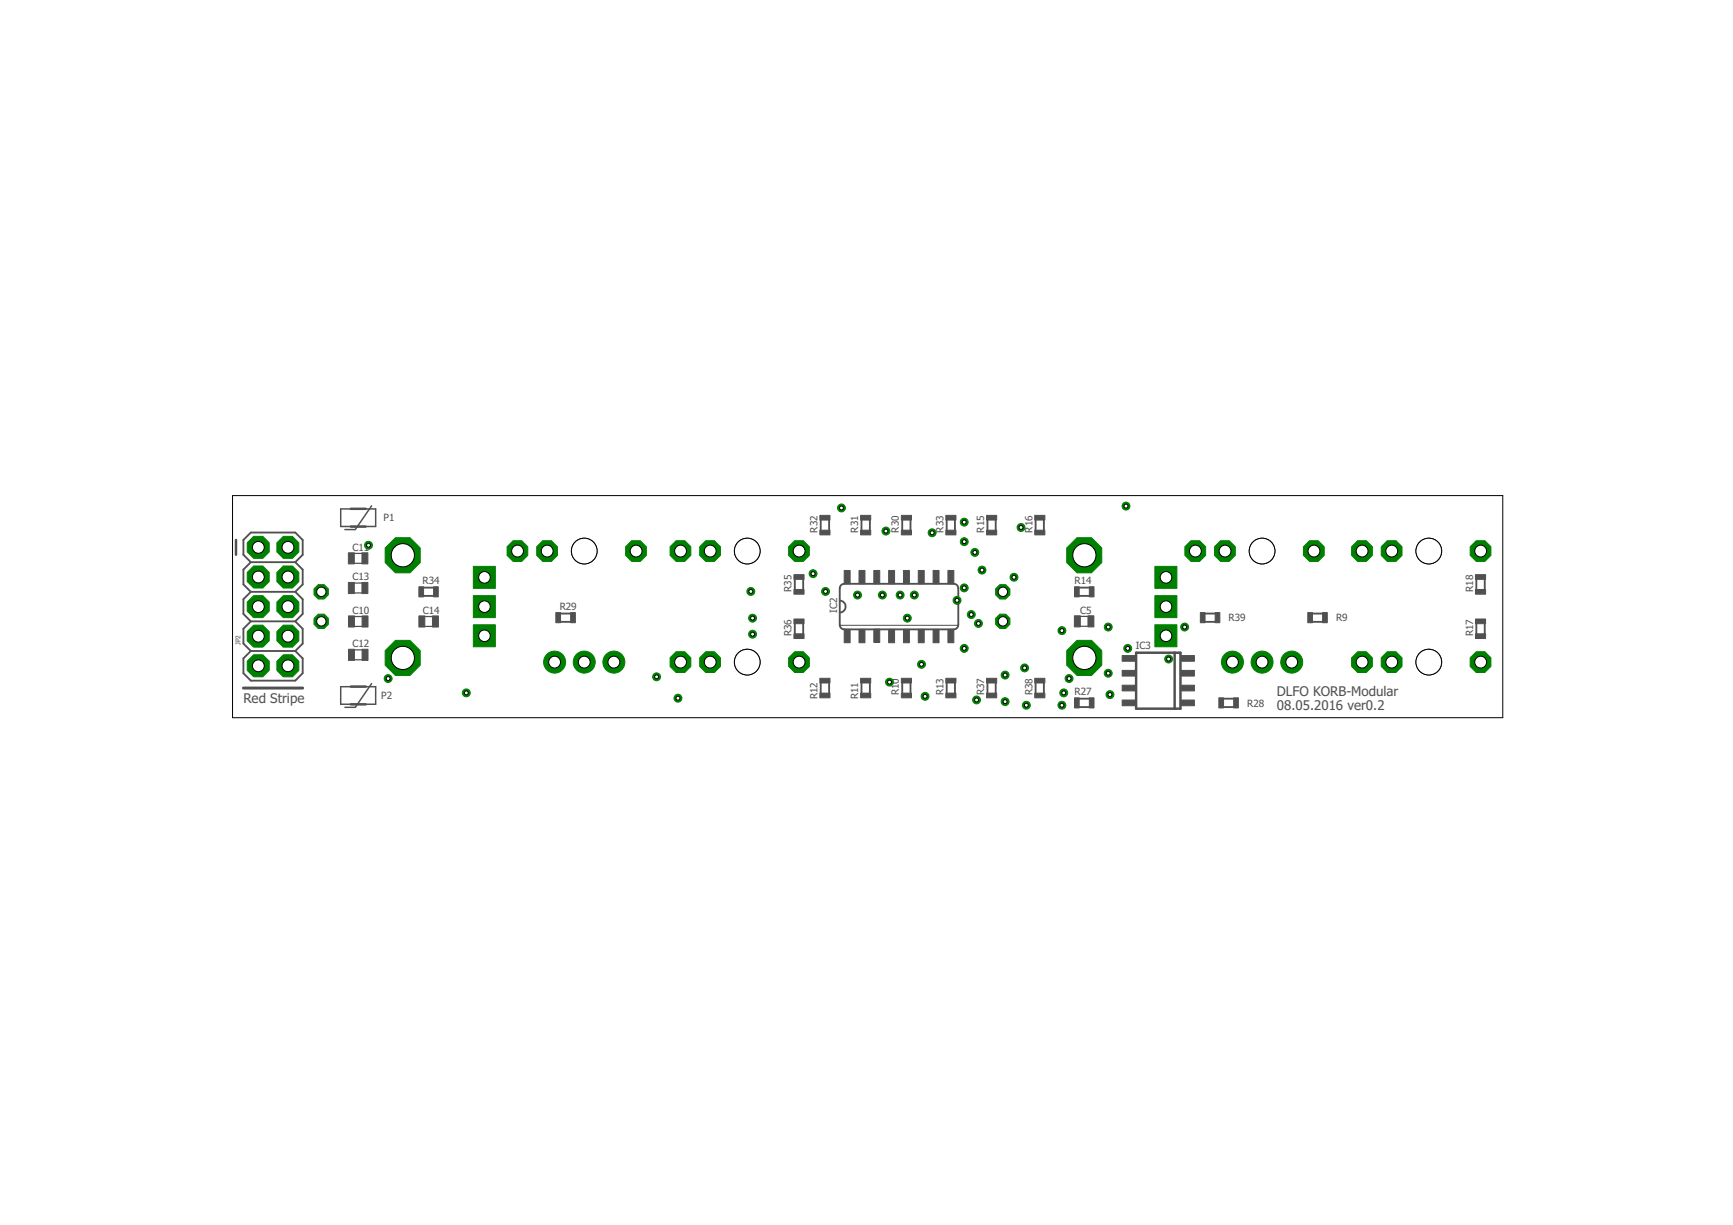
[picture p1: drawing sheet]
<svg xmlns="http://www.w3.org/2000/svg" width="297mm" height="210mm" viewBox="0 0 297 210" stroke-linecap="round" stroke-linejoin="round" font-family="sans-serif">
<defs><g id="words">
<g font-size="2.3" fill="#505050">
<text x="218.8" y="119.3">DLFO KORB-Modular</text>
<text x="41.7" y="120.4">Red Stripe</text>
<text x="218.8" y="121.7">08.05.2016 ver0.2</text>
</g>
<g font-size="1.7" fill="#505050">
<text x="65.7" y="89.3">P1</text>
<text x="60.4" y="94.4">C11</text>
<text x="140.1" y="91.2" transform="rotate(-90 140.1 91.2)">R32</text>
<text x="147.1" y="91.2" transform="rotate(-90 147.1 91.2)">R31</text>
<text x="154.1" y="91.2" transform="rotate(-90 154.1 91.2)">R30</text>
<text x="161.7" y="91.2" transform="rotate(-90 161.7 91.2)">R33</text>
<text x="168.7" y="91.2" transform="rotate(-90 168.7 91.2)">R15</text>
<text x="176.9" y="91.2" transform="rotate(-90 176.9 91.2)">R16</text>
<text x="60.4" y="99.5">C13</text>
<text x="72.4" y="100.1">R34</text>
<text x="135.7" y="101.4" transform="rotate(-90 135.7 101.4)">R35</text>
<text x="184.2" y="100.1">R14</text>
<text x="252.5" y="101.4" transform="rotate(-90 252.5 101.4)">R18</text>
<text x="60.4" y="105.2">C10</text>
<text x="72.5" y="105.2">C14</text>
<text x="95.9" y="104.5">R29</text>
<text x="143.5" y="105" transform="rotate(-90 143.5 105)">IC2</text>
<text x="185.1" y="105.2">C5</text>
<text x="210.6" y="106.5">R39</text>
<text x="229" y="106.5">R9</text>
<text x="60.4" y="110.9">C12</text>
<text x="135.7" y="109" transform="rotate(-90 135.7 109)">R36</text>
<text x="194.7" y="111.1">IC3</text>
<text x="252.5" y="109" transform="rotate(-90 252.5 109)">R17</text>
<text x="65.3" y="119.8">P2</text>
<text x="140.1" y="119.8" transform="rotate(-90 140.1 119.8)">R12</text>
<text x="147.1" y="119.8" transform="rotate(-90 147.1 119.8)">R11</text>
<text x="154.1" y="119.2" transform="rotate(-90 154.1 119.2)">R10</text>
<text x="161.7" y="119.2" transform="rotate(-90 161.7 119.2)">R13</text>
<text x="168.7" y="119.2" transform="rotate(-90 168.7 119.2)">R37</text>
<text x="176.9" y="119.2" transform="rotate(-90 176.9 119.2)">R38</text>
<text x="184.2" y="119.1">R27</text>
<text x="213.8" y="121.1">R28</text>
</g>
<text font-size="1.1" fill="#505050" x="41.2" y="110.5" transform="rotate(-90 41.2 110.5)">JP2</text>
</g></defs>
<g fill="none" stroke="#505050" stroke-width=".32">
<path d="M43 96.3l-1.3-1.2v-2.6l1.3-1.3h7.6l1.3 1.3v2.6l-1.3 1.2M43 96.3l-1.3 1.3v2.5l1.3 1.3M43 96.3h7.6M50.6 96.3l1.3 1.3v2.5l-1.3 1.3M136.2 99.3v1.7M137.7 99.3v1.7M140.7 89.1v1.7M142.1 89.1v1.7M147.7 89.1v1.7M149.1 89.1v1.7M154.6 89.1v1.7M156.1 89.1v1.7"/>
<path d="M162.3 89.1v1.7M163.7 89.1v1.7M169.2 89.1v1.7M170.7 89.1v1.7M177.5 89.1v1.7M178.9 89.1v1.7M253 99.3v1.7M254.5 99.3v1.7M43 101.4l-1.3 1.3v2.5l1.3 1.3M43 106.5l-1.3 1.2v2.6l1.3 1.2M43 111.5l-1.3 1.3v2.6l1.3 1.2h7.6l1.3-1.2v-2.6l-1.3-1.3M43 101.4h7.6"/>
<path d="M43 106.5h7.6M43 111.5h7.6M50.6 101.4l1.3 1.3v2.5l-1.3 1.3M50.6 106.5l1.3 1.2v2.6l-1.3 1.2M72.6 100.7h1.7M72.6 102.1h1.7M96.1 106.6h1.7M96.1 105.1h1.7M136.2 106.9v1.7M137.7 106.9v1.7M140.7 117v1.8M142.1 117v1.8"/>
<path d="M143.9 102.9a1.01 1.01 0 0 1 1 1 1.01 1.01 0 0 1-1 1M144.1 100.4l.6-.4h18.8a.77 .77 0 0 1 .8 .8v6.3a.77 .77 0 0 1-.8 .7h-18.8a.77 .77 0 0 1-.8-.7v-6.3zM147.7 117v1.8M149.1 117v1.8M154.6 117v1.8M156.1 117v1.8M162.3 117v1.8M163.7 117v1.8M169.2 117v1.8M170.7 117v1.8M177.5 117v1.8M178.9 117v1.8"/>
<path d="M185 100.7h1.7M185 102.1h1.7M185 119.7h1.7M206.6 106.6h1.7M206.6 105.1h1.7M209.7 119.7h1.8M225 106.6h1.7M225 105.1h1.7M253 106.9v1.7M254.5 106.9v1.7M185 121.2h1.7M209.7 121.2h1.8"/>
</g>
<path d="M143.9 107.1h20.4" fill="none" stroke="#505050" stroke-width=".17"/>
<path d="M40.4 92.5v2.6M60.1 87.2h2.6M60.1 90.2h2.6M60.1 117.6h2.6M194.7 111.8h7.6v9.6h-7.6zM201.3 111.8v9.6M60.1 120.7h2.6" fill="none" stroke="#505050" stroke-width=".42"/>
<g fill="#505050" stroke="#505050" stroke-width=".17">
<path d="M43.8 103.4h1v1.1h-1z"/>
<path d="M62.1 105.5h1v1.9h-1z"/>
<path d="M59.7 105.5h1v1.9h-1z"/>
<path d="M59.7 94.7h1v1.9h-1z"/>
<path d="M62 94.7h1.1v1.9h-1.1z"/>
<path d="M62.1 111.3h1v1.9h-1z"/>
<path d="M59.7 111.3h1v1.9h-1z"/>
<path d="M59.7 99.8h1v1.9h-1z"/>
<path d="M62 99.8h1.1v1.9h-1.1z"/>
<path d="M74.1 105.5h1v1.9h-1z"/>
<path d="M71.8 105.5h1v1.9h-1z"/>
<path d="M184.1 105.5h1.1v1.9h-1.1z"/>
<path d="M186.5 105.5h1v1.9h-1z"/>
<path d="M152.3 97.7h1v2.3h-1z"/>
<path d="M144.7 107.8h1v2.3h-1z"/>
<path d="M147.2 107.8h1.1v2.3h-1.1z"/>
<path d="M149.8 107.8h1v2.3h-1z"/>
<path d="M152.3 107.8h1v2.3h-1z"/>
<path d="M149.8 97.7h1v2.3h-1z"/>
<path d="M147.2 97.7h1.1v2.3h-1.1z"/>
<path d="M144.7 97.7h1v2.3h-1z"/>
<path d="M154.9 107.8h1v2.3h-1z"/>
<path d="M157.4 107.8h1v2.3h-1z"/>
<path d="M159.9 107.8h1.1v2.3h-1.1z"/>
<path d="M162.5 107.8h1v2.3h-1z"/>
<path d="M154.9 97.7h1v2.3h-1z"/>
<path d="M157.4 97.7h1v2.3h-1z"/>
<path d="M159.9 97.7h1.1v2.3h-1.1z"/>
<path d="M162.5 97.7h1v2.3h-1z"/>
<path d="M43.8 93.3h1v1h-1z"/>
<path d="M48.8 93.3h1v1h-1z"/>
<path d="M48.8 98.4h1v1h-1z"/>
<path d="M43.8 98.4h1v1h-1z"/>
<path d="M48.8 103.4h1v1.1h-1z"/>
<path d="M48.8 113.6h1v1h-1z"/>
<path d="M43.8 113.6h1v1h-1z"/>
<path d="M43.8 108.5h1v1h-1z"/>
<path d="M48.8 108.5h1v1h-1z"/>
<path d="M154.5 118.8h1.7v.8h-1.7z"/>
<path d="M154.5 116.2h1.7v.8h-1.7z"/>
<path d="M147.5 118.8h1.7v.8h-1.7z"/>
<path d="M147.5 116.2h1.7v.8h-1.7z"/>
<path d="M140.5 118.8h1.8v.8h-1.8z"/>
<path d="M140.5 116.2h1.8v.8h-1.8z"/>
<path d="M162.1 118.8h1.8v.8h-1.8z"/>
<path d="M162.1 116.2h1.8v.8h-1.8z"/>
<path d="M184.2 100.5h.8v1.8h-.8z"/>
<path d="M186.7 100.5h.8v1.8h-.8z"/>
<path d="M169.1 90.8h1.7v.9h-1.7z"/>
<path d="M169.1 88.3h1.7v.8h-1.7z"/>
<path d="M177.4 90.8h1.7v.9h-1.7z"/>
<path d="M177.4 88.3h1.7v.8h-1.7z"/>
<path d="M252.9 108.6h1.7v.8h-1.7z"/>
<path d="M252.9 106.1h1.7v.8h-1.7z"/>
<path d="M252.9 101h1.7v.8h-1.7z"/>
<path d="M252.9 98.5h1.7v.8h-1.7z"/>
<path d="M97.8 105h.8v1.7h-.8z"/>
<path d="M95.3 105h.8v1.7h-.8z"/>
<path d="M154.5 88.3h1.7v.8h-1.7z"/>
<path d="M154.5 90.8h1.7v.9h-1.7z"/>
<path d="M147.5 88.3h1.7v.8h-1.7z"/>
<path d="M147.5 90.8h1.7v.9h-1.7z"/>
<path d="M140.5 88.3h1.8v.8h-1.8z"/>
<path d="M140.5 90.8h1.8v.9h-1.8z"/>
<path d="M162.1 90.8h1.8v.9h-1.8z"/>
<path d="M162.1 88.3h1.8v.8h-1.8z"/>
<path d="M74.3 100.5h.8v1.8h-.8z"/>
<path d="M71.8 100.5h.8v1.8h-.8z"/>
<path d="M136.1 101h1.7v.8h-1.7z"/>
<path d="M136.1 98.5h1.7v.8h-1.7z"/>
<path d="M136.1 108.6h1.7v.8h-1.7z"/>
<path d="M136.1 106.1h1.7v.8h-1.7z"/>
<path d="M169.1 116.2h1.7v.8h-1.7z"/>
<path d="M169.1 118.8h1.7v.8h-1.7z"/>
<path d="M177.4 116.2h1.7v.8h-1.7z"/>
<path d="M177.4 118.8h1.7v.8h-1.7z"/>
<path d="M226.7 105h.8v1.7h-.8z"/>
<path d="M224.2 105h.8v1.7h-.8z"/>
<path d="M202.5 120h2.2v.9h-2.2z"/>
<path d="M202.5 117.4h2.2v1h-2.2z"/>
<path d="M202.5 114.9h2.2v.9h-2.2z"/>
<path d="M202.5 112.3h2.2v1h-2.2z"/>
<path d="M192.3 112.3h2.2v1h-2.2z"/>
<path d="M192.3 114.9h2.2v.9h-2.2z"/>
<path d="M192.3 117.4h2.2v1h-2.2z"/>
<path d="M192.3 120h2.2v.9h-2.2z"/>
<path d="M184.2 119.6h.8v1.7h-.8z"/>
<path d="M186.7 119.6h.8v1.7h-.8z"/>
<path d="M211.5 119.6h.8v1.7h-.8z"/>
<path d="M208.9 119.6h.8v1.7h-.8z"/>
<path d="M205.7 105h.8v1.7h-.8z"/>
<path d="M208.3 105h.8v1.7h-.8z"/>
</g>
<path d="M60.7 94.8h1.4M60.7 96.5h1.4M60.7 99.9h1.4M60.7 107.3h1.4M60.7 105.6h1.4M60.7 113.1h1.4M60.7 111.4h1.4M60.7 101.6h1.4M72.7 107.3h1.5M72.7 105.6h1.5M185.1 105.6h1.4M185.1 107.3h1.4" fill="none" stroke="#505050" stroke-width=".21"/>
<path d="M58.4 87.2h6v3h-6zM63.7 86.7l-2.8 4h-1.8M58.4 117.7h6v3h-6zM63.7 117.1l-2.8 4.1h-1.8" fill="none" stroke="#505050" stroke-width=".25"/>
<path d="M41.7 117.9h10.2" fill="none" stroke="#505050" stroke-width=".51"/>
<circle cx="210" cy="94.4" r="1.93" fill="#008000" stroke="#008000" stroke-width=".17"/>
<circle cx="210" cy="94.4" r="1.02" fill="#fff" stroke="#000" stroke-width=".17"/>
<circle cx="225.2" cy="94.4" r="1.93" fill="#008000" stroke="#008000" stroke-width=".17"/>
<circle cx="225.2" cy="94.4" r="1.02" fill="#fff" stroke="#000" stroke-width=".17"/>
<circle cx="204.9" cy="94.4" r="1.93" fill="#008000" stroke="#008000" stroke-width=".17"/>
<circle cx="204.9" cy="94.4" r="1.02" fill="#fff" stroke="#000" stroke-width=".17"/>
<circle cx="238.5" cy="94.4" r="1.93" fill="#008000" stroke="#008000" stroke-width=".17"/>
<circle cx="238.5" cy="94.4" r="1.02" fill="#fff" stroke="#000" stroke-width=".17"/>
<circle cx="253.8" cy="94.4" r="1.93" fill="#008000" stroke="#008000" stroke-width=".17"/>
<circle cx="253.8" cy="94.4" r="1.02" fill="#fff" stroke="#000" stroke-width=".17"/>
<circle cx="233.4" cy="94.4" r="1.93" fill="#008000" stroke="#008000" stroke-width=".17"/>
<circle cx="233.5" cy="94.4" r="1.02" fill="#fff" stroke="#000" stroke-width=".17"/>
<circle cx="238.5" cy="113.5" r="1.93" fill="#008000" stroke="#008000" stroke-width=".17"/>
<circle cx="238.5" cy="113.5" r="1.02" fill="#fff" stroke="#000" stroke-width=".17"/>
<circle cx="253.8" cy="113.5" r="1.93" fill="#008000" stroke="#008000" stroke-width=".17"/>
<circle cx="253.8" cy="113.5" r="1.02" fill="#fff" stroke="#000" stroke-width=".17"/>
<circle cx="233.4" cy="113.5" r="1.93" fill="#008000" stroke="#008000" stroke-width=".17"/>
<circle cx="233.5" cy="113.5" r="1.02" fill="#fff" stroke="#000" stroke-width=".17"/>
<circle cx="93.8" cy="94.4" r="1.93" fill="#008000" stroke="#008000" stroke-width=".17"/>
<circle cx="93.8" cy="94.4" r="1.02" fill="#fff" stroke="#000" stroke-width=".17"/>
<circle cx="109" cy="94.4" r="1.93" fill="#008000" stroke="#008000" stroke-width=".17"/>
<circle cx="109" cy="94.4" r="1.02" fill="#fff" stroke="#000" stroke-width=".17"/>
<circle cx="88.7" cy="94.4" r="1.93" fill="#008000" stroke="#008000" stroke-width=".17"/>
<circle cx="88.7" cy="94.4" r="1.02" fill="#fff" stroke="#000" stroke-width=".17"/>
<circle cx="121.7" cy="94.4" r="1.93" fill="#008000" stroke="#008000" stroke-width=".17"/>
<circle cx="121.7" cy="94.4" r="1.02" fill="#fff" stroke="#000" stroke-width=".17"/>
<circle cx="136.9" cy="94.4" r="1.93" fill="#008000" stroke="#008000" stroke-width=".17"/>
<circle cx="137" cy="94.4" r="1.02" fill="#fff" stroke="#000" stroke-width=".17"/>
<circle cx="116.6" cy="94.4" r="1.93" fill="#008000" stroke="#008000" stroke-width=".17"/>
<circle cx="116.6" cy="94.4" r="1.02" fill="#fff" stroke="#000" stroke-width=".17"/>
<circle cx="121.7" cy="113.5" r="1.93" fill="#008000" stroke="#008000" stroke-width=".17"/>
<circle cx="121.7" cy="113.5" r="1.02" fill="#fff" stroke="#000" stroke-width=".17"/>
<circle cx="136.9" cy="113.5" r="1.93" fill="#008000" stroke="#008000" stroke-width=".17"/>
<circle cx="137" cy="113.5" r="1.02" fill="#fff" stroke="#000" stroke-width=".17"/>
<circle cx="116.6" cy="113.5" r="1.93" fill="#008000" stroke="#008000" stroke-width=".17"/>
<circle cx="116.6" cy="113.5" r="1.02" fill="#fff" stroke="#000" stroke-width=".17"/>
<circle cx="44.3" cy="93.8" r="2.04" fill="#008000" stroke="#008000" stroke-width=".17"/>
<circle cx="44.3" cy="93.8" r="1.02" fill="#fff" stroke="#000" stroke-width=".17"/>
<circle cx="49.3" cy="93.8" r="2.04" fill="#008000" stroke="#008000" stroke-width=".17"/>
<circle cx="49.4" cy="93.8" r="1.02" fill="#fff" stroke="#000" stroke-width=".17"/>
<circle cx="44.3" cy="98.9" r="2.04" fill="#008000" stroke="#008000" stroke-width=".17"/>
<circle cx="44.3" cy="98.9" r="1.02" fill="#fff" stroke="#000" stroke-width=".17"/>
<circle cx="49.3" cy="98.9" r="2.04" fill="#008000" stroke="#008000" stroke-width=".17"/>
<circle cx="49.4" cy="98.9" r="1.02" fill="#fff" stroke="#000" stroke-width=".17"/>
<circle cx="44.3" cy="103.9" r="2.04" fill="#008000" stroke="#008000" stroke-width=".17"/>
<circle cx="44.3" cy="103.9" r="1.02" fill="#fff" stroke="#000" stroke-width=".17"/>
<circle cx="49.3" cy="103.9" r="2.04" fill="#008000" stroke="#008000" stroke-width=".17"/>
<circle cx="49.4" cy="103.9" r="1.02" fill="#fff" stroke="#000" stroke-width=".17"/>
<circle cx="44.3" cy="109" r="2.04" fill="#008000" stroke="#008000" stroke-width=".17"/>
<circle cx="44.3" cy="109" r="1.02" fill="#fff" stroke="#000" stroke-width=".17"/>
<circle cx="49.3" cy="109" r="2.04" fill="#008000" stroke="#008000" stroke-width=".17"/>
<circle cx="49.4" cy="109" r="1.02" fill="#fff" stroke="#000" stroke-width=".17"/>
<circle cx="44.3" cy="114.1" r="2.04" fill="#008000" stroke="#008000" stroke-width=".17"/>
<circle cx="44.3" cy="114.1" r="1.02" fill="#fff" stroke="#000" stroke-width=".17"/>
<circle cx="49.3" cy="114.1" r="2.04" fill="#008000" stroke="#008000" stroke-width=".17"/>
<circle cx="49.4" cy="114.1" r="1.02" fill="#fff" stroke="#000" stroke-width=".17"/>
<circle cx="171.9" cy="106.5" r="1.33" fill="#008000" stroke="#008000" stroke-width=".17"/>
<circle cx="171.9" cy="106.5" r=".8" fill="#fff" stroke="#000" stroke-width=".17"/>
<circle cx="171.9" cy="101.4" r="1.33" fill="#008000" stroke="#008000" stroke-width=".17"/>
<circle cx="171.9" cy="101.4" r=".8" fill="#fff" stroke="#000" stroke-width=".17"/>
<circle cx="55.1" cy="106.5" r="1.33" fill="#008000" stroke="#008000" stroke-width=".17"/>
<circle cx="55.1" cy="106.5" r=".8" fill="#fff" stroke="#000" stroke-width=".17"/>
<circle cx="55.1" cy="101.4" r="1.33" fill="#008000" stroke="#008000" stroke-width=".17"/>
<circle cx="55.1" cy="101.4" r=".8" fill="#fff" stroke="#000" stroke-width=".17"/>
<path d="M81.1 97h3.8v3.8h-3.8z" fill="#008000" stroke="#008000" stroke-width=".17"/>
<circle cx="83" cy="98.9" r=".99" fill="#fff" stroke="#000" stroke-width=".17"/>
<path d="M81.1 102.1h3.8v3.7h-3.8z" fill="#008000" stroke="#008000" stroke-width=".17"/>
<circle cx="83" cy="103.9" r=".99" fill="#fff" stroke="#000" stroke-width=".17"/>
<path d="M81.1 107.1h3.8v3.7h-3.8z" fill="#008000" stroke="#008000" stroke-width=".17"/>
<circle cx="83" cy="108.9" r=".99" fill="#fff" stroke="#000" stroke-width=".17"/>
<circle cx="69" cy="95.1" r="3.3" fill="#008000" stroke="#008000" stroke-width=".17"/>
<circle cx="69" cy="95.1" r="1.99" fill="#fff" stroke="#000" stroke-width=".17"/>
<circle cx="69" cy="112.7" r="3.3" fill="#008000" stroke="#008000" stroke-width=".17"/>
<circle cx="69" cy="112.7" r="1.99" fill="#fff" stroke="#000" stroke-width=".17"/>
<path d="M198 97h3.7v3.8h-3.7z" fill="#008000" stroke="#008000" stroke-width=".17"/>
<circle cx="199.9" cy="98.9" r=".99" fill="#fff" stroke="#000" stroke-width=".17"/>
<path d="M198 102.1h3.7v3.7h-3.7z" fill="#008000" stroke="#008000" stroke-width=".17"/>
<circle cx="199.9" cy="103.9" r=".99" fill="#fff" stroke="#000" stroke-width=".17"/>
<path d="M198 107.1h3.7v3.7h-3.7z" fill="#008000" stroke="#008000" stroke-width=".17"/>
<circle cx="199.9" cy="108.9" r=".99" fill="#fff" stroke="#000" stroke-width=".17"/>
<circle cx="185.8" cy="95.1" r="3.3" fill="#008000" stroke="#008000" stroke-width=".17"/>
<circle cx="185.9" cy="95.1" r="1.99" fill="#fff" stroke="#000" stroke-width=".17"/>
<circle cx="185.8" cy="112.7" r="3.3" fill="#008000" stroke="#008000" stroke-width=".17"/>
<circle cx="185.9" cy="112.7" r="1.99" fill="#fff" stroke="#000" stroke-width=".17"/>
<circle cx="221.4" cy="113.5" r="1.88" fill="#008000" stroke="#008000" stroke-width=".17"/>
<circle cx="221.4" cy="113.5" r="1.02" fill="#fff" stroke="#000" stroke-width=".17"/>
<circle cx="216.3" cy="113.5" r="1.88" fill="#008000" stroke="#008000" stroke-width=".17"/>
<circle cx="216.3" cy="113.5" r="1.02" fill="#fff" stroke="#000" stroke-width=".17"/>
<circle cx="211.2" cy="113.5" r="1.88" fill="#008000" stroke="#008000" stroke-width=".17"/>
<circle cx="211.2" cy="113.5" r="1.02" fill="#fff" stroke="#000" stroke-width=".17"/>
<circle cx="105.2" cy="113.5" r="1.88" fill="#008000" stroke="#008000" stroke-width=".17"/>
<circle cx="105.2" cy="113.5" r="1.02" fill="#fff" stroke="#000" stroke-width=".17"/>
<circle cx="100.1" cy="113.5" r="1.88" fill="#008000" stroke="#008000" stroke-width=".17"/>
<circle cx="100.1" cy="113.5" r="1.02" fill="#fff" stroke="#000" stroke-width=".17"/>
<circle cx="95.1" cy="113.5" r="1.88" fill="#008000" stroke="#008000" stroke-width=".17"/>
<circle cx="95.1" cy="113.5" r="1.02" fill="#fff" stroke="#000" stroke-width=".17"/>
<circle cx="193" cy="86.7" r=".68" fill="#008000" stroke="#008000" stroke-width=".17"/>
<circle cx="193" cy="86.7" r=".34" fill="#fff" stroke="#000" stroke-width=".17"/>
<circle cx="151.2" cy="102" r=".68" fill="#008000" stroke="#008000" stroke-width=".17"/>
<circle cx="151.2" cy="102" r=".34" fill="#fff" stroke="#000" stroke-width=".17"/>
<circle cx="155.5" cy="105.9" r=".68" fill="#008000" stroke="#008000" stroke-width=".17"/>
<circle cx="155.5" cy="105.9" r=".34" fill="#fff" stroke="#000" stroke-width=".17"/>
<circle cx="182" cy="120.8" r=".68" fill="#008000" stroke="#008000" stroke-width=".17"/>
<circle cx="182" cy="120.8" r=".34" fill="#fff" stroke="#000" stroke-width=".17"/>
<circle cx="158.6" cy="119.3" r=".68" fill="#008000" stroke="#008000" stroke-width=".17"/>
<circle cx="158.6" cy="119.3" r=".34" fill="#fff" stroke="#000" stroke-width=".17"/>
<circle cx="165.3" cy="111.1" r=".68" fill="#008000" stroke="#008000" stroke-width=".17"/>
<circle cx="165.3" cy="111.1" r=".34" fill="#fff" stroke="#000" stroke-width=".17"/>
<circle cx="165.3" cy="100.7" r=".68" fill="#008000" stroke="#008000" stroke-width=".17"/>
<circle cx="165.3" cy="100.7" r=".34" fill="#fff" stroke="#000" stroke-width=".17"/>
<circle cx="167.1" cy="94.7" r=".68" fill="#008000" stroke="#008000" stroke-width=".17"/>
<circle cx="167.1" cy="94.7" r=".34" fill="#fff" stroke="#000" stroke-width=".17"/>
<circle cx="165.3" cy="92.8" r=".68" fill="#008000" stroke="#008000" stroke-width=".17"/>
<circle cx="165.3" cy="92.8" r=".34" fill="#fff" stroke="#000" stroke-width=".17"/>
<circle cx="203.1" cy="107.4" r=".68" fill="#008000" stroke="#008000" stroke-width=".17"/>
<circle cx="203.1" cy="107.4" r=".34" fill="#fff" stroke="#000" stroke-width=".17"/>
<circle cx="189.9" cy="107.4" r=".68" fill="#008000" stroke="#008000" stroke-width=".17"/>
<circle cx="189.9" cy="107.4" r=".34" fill="#fff" stroke="#000" stroke-width=".17"/>
<circle cx="151.8" cy="91" r=".68" fill="#008000" stroke="#008000" stroke-width=".17"/>
<circle cx="151.8" cy="91" r=".34" fill="#fff" stroke="#000" stroke-width=".17"/>
<circle cx="168.3" cy="97.7" r=".68" fill="#008000" stroke="#008000" stroke-width=".17"/>
<circle cx="168.3" cy="97.7" r=".34" fill="#fff" stroke="#000" stroke-width=".17"/>
<circle cx="167.7" cy="106.8" r=".68" fill="#008000" stroke="#008000" stroke-width=".17"/>
<circle cx="167.7" cy="106.8" r=".34" fill="#fff" stroke="#000" stroke-width=".17"/>
<circle cx="157.9" cy="113.8" r=".68" fill="#008000" stroke="#008000" stroke-width=".17"/>
<circle cx="157.9" cy="113.8" r=".34" fill="#fff" stroke="#000" stroke-width=".17"/>
<circle cx="175.6" cy="114.4" r=".68" fill="#008000" stroke="#008000" stroke-width=".17"/>
<circle cx="175.6" cy="114.4" r=".34" fill="#fff" stroke="#000" stroke-width=".17"/>
<circle cx="182" cy="108.1" r=".68" fill="#008000" stroke="#008000" stroke-width=".17"/>
<circle cx="182" cy="108.1" r=".34" fill="#fff" stroke="#000" stroke-width=".17"/>
<circle cx="173.8" cy="98.9" r=".68" fill="#008000" stroke="#008000" stroke-width=".17"/>
<circle cx="173.8" cy="98.9" r=".34" fill="#fff" stroke="#000" stroke-width=".17"/>
<circle cx="164" cy="102.9" r=".68" fill="#008000" stroke="#008000" stroke-width=".17"/>
<circle cx="164" cy="102.9" r=".34" fill="#fff" stroke="#000" stroke-width=".17"/>
<circle cx="190.2" cy="119" r=".68" fill="#008000" stroke="#008000" stroke-width=".17"/>
<circle cx="190.2" cy="119" r=".34" fill="#fff" stroke="#000" stroke-width=".17"/>
<circle cx="167.4" cy="119.9" r=".68" fill="#008000" stroke="#008000" stroke-width=".17"/>
<circle cx="167.4" cy="119.9" r=".34" fill="#fff" stroke="#000" stroke-width=".17"/>
<circle cx="154.3" cy="102" r=".68" fill="#008000" stroke="#008000" stroke-width=".17"/>
<circle cx="154.3" cy="102" r=".34" fill="#fff" stroke="#000" stroke-width=".17"/>
<circle cx="66.5" cy="116.3" r=".68" fill="#008000" stroke="#008000" stroke-width=".17"/>
<circle cx="66.5" cy="116.3" r=".34" fill="#fff" stroke="#000" stroke-width=".17"/>
<circle cx="129" cy="108.7" r=".68" fill="#008000" stroke="#008000" stroke-width=".17"/>
<circle cx="129" cy="108.7" r=".34" fill="#fff" stroke="#000" stroke-width=".17"/>
<circle cx="129" cy="105.9" r=".68" fill="#008000" stroke="#008000" stroke-width=".17"/>
<circle cx="129" cy="105.9" r=".34" fill="#fff" stroke="#000" stroke-width=".17"/>
<circle cx="63.2" cy="93.4" r=".68" fill="#008000" stroke="#008000" stroke-width=".17"/>
<circle cx="63.2" cy="93.4" r=".34" fill="#fff" stroke="#000" stroke-width=".17"/>
<circle cx="165.3" cy="89.5" r=".68" fill="#008000" stroke="#008000" stroke-width=".17"/>
<circle cx="165.3" cy="89.5" r=".34" fill="#fff" stroke="#000" stroke-width=".17"/>
<circle cx="139.4" cy="98.3" r=".68" fill="#008000" stroke="#008000" stroke-width=".17"/>
<circle cx="139.4" cy="98.3" r=".34" fill="#fff" stroke="#000" stroke-width=".17"/>
<circle cx="152.5" cy="116.9" r=".68" fill="#008000" stroke="#008000" stroke-width=".17"/>
<circle cx="152.5" cy="116.9" r=".34" fill="#fff" stroke="#000" stroke-width=".17"/>
<circle cx="200.3" cy="112.9" r=".68" fill="#008000" stroke="#008000" stroke-width=".17"/>
<circle cx="200.3" cy="112.9" r=".34" fill="#fff" stroke="#000" stroke-width=".17"/>
<circle cx="116.2" cy="119.6" r=".68" fill="#008000" stroke="#008000" stroke-width=".17"/>
<circle cx="116.2" cy="119.6" r=".34" fill="#fff" stroke="#000" stroke-width=".17"/>
<circle cx="112.5" cy="116" r=".68" fill="#008000" stroke="#008000" stroke-width=".17"/>
<circle cx="112.5" cy="116" r=".34" fill="#fff" stroke="#000" stroke-width=".17"/>
<circle cx="166.5" cy="105.3" r=".68" fill="#008000" stroke="#008000" stroke-width=".17"/>
<circle cx="166.5" cy="105.3" r=".34" fill="#fff" stroke="#000" stroke-width=".17"/>
<circle cx="147" cy="102" r=".68" fill="#008000" stroke="#008000" stroke-width=".17"/>
<circle cx="147" cy="102" r=".34" fill="#fff" stroke="#000" stroke-width=".17"/>
<circle cx="159.8" cy="91.3" r=".68" fill="#008000" stroke="#008000" stroke-width=".17"/>
<circle cx="159.8" cy="91.3" r=".34" fill="#fff" stroke="#000" stroke-width=".17"/>
<circle cx="156.7" cy="102" r=".68" fill="#008000" stroke="#008000" stroke-width=".17"/>
<circle cx="156.7" cy="102" r=".34" fill="#fff" stroke="#000" stroke-width=".17"/>
<circle cx="172.3" cy="115.7" r=".68" fill="#008000" stroke="#008000" stroke-width=".17"/>
<circle cx="172.3" cy="115.7" r=".34" fill="#fff" stroke="#000" stroke-width=".17"/>
<circle cx="193.3" cy="111.1" r=".68" fill="#008000" stroke="#008000" stroke-width=".17"/>
<circle cx="193.3" cy="111.1" r=".34" fill="#fff" stroke="#000" stroke-width=".17"/>
<circle cx="175" cy="90.4" r=".68" fill="#008000" stroke="#008000" stroke-width=".17"/>
<circle cx="175" cy="90.4" r=".34" fill="#fff" stroke="#000" stroke-width=".17"/>
<circle cx="128.7" cy="101.3" r=".68" fill="#008000" stroke="#008000" stroke-width=".17"/>
<circle cx="128.7" cy="101.3" r=".34" fill="#fff" stroke="#000" stroke-width=".17"/>
<circle cx="141.5" cy="101.3" r=".68" fill="#008000" stroke="#008000" stroke-width=".17"/>
<circle cx="141.5" cy="101.3" r=".34" fill="#fff" stroke="#000" stroke-width=".17"/>
<circle cx="144.2" cy="87" r=".68" fill="#008000" stroke="#008000" stroke-width=".17"/>
<circle cx="144.2" cy="87" r=".34" fill="#fff" stroke="#000" stroke-width=".17"/>
<circle cx="183.2" cy="116.3" r=".68" fill="#008000" stroke="#008000" stroke-width=".17"/>
<circle cx="183.2" cy="116.3" r=".34" fill="#fff" stroke="#000" stroke-width=".17"/>
<circle cx="172.3" cy="120.2" r=".68" fill="#008000" stroke="#008000" stroke-width=".17"/>
<circle cx="172.3" cy="120.2" r=".34" fill="#fff" stroke="#000" stroke-width=".17"/>
<circle cx="79.9" cy="118.7" r=".68" fill="#008000" stroke="#008000" stroke-width=".17"/>
<circle cx="79.9" cy="118.7" r=".34" fill="#fff" stroke="#000" stroke-width=".17"/>
<circle cx="182.3" cy="118.7" r=".68" fill="#008000" stroke="#008000" stroke-width=".17"/>
<circle cx="182.3" cy="118.7" r=".34" fill="#fff" stroke="#000" stroke-width=".17"/>
<circle cx="189.9" cy="115.4" r=".68" fill="#008000" stroke="#008000" stroke-width=".17"/>
<circle cx="189.9" cy="115.4" r=".34" fill="#fff" stroke="#000" stroke-width=".17"/>
<circle cx="175.9" cy="120.8" r=".68" fill="#008000" stroke="#008000" stroke-width=".17"/>
<circle cx="175.9" cy="120.8" r=".34" fill="#fff" stroke="#000" stroke-width=".17"/>
<g fill="none" stroke="#000" stroke-width=".17">
<path d="M39.9 84.9h217.7v38.1h-217.7z"/>
<circle cx="216.3" cy="94.4" r="2.2"/>
</g>
<circle cx="216.3" cy="94.4" r="2.2" fill="#fff" stroke="#000" stroke-width=".17"/>
<circle cx="244.9" cy="94.4" r="2.2" fill="none" stroke="#000" stroke-width=".17"/>
<circle cx="244.9" cy="94.4" r="2.2" fill="#fff" stroke="#000" stroke-width=".17"/>
<circle cx="244.9" cy="113.5" r="2.2" fill="none" stroke="#000" stroke-width=".17"/>
<circle cx="244.9" cy="113.5" r="2.2" fill="#fff" stroke="#000" stroke-width=".17"/>
<circle cx="100.1" cy="94.4" r="2.2" fill="none" stroke="#000" stroke-width=".17"/>
<circle cx="100.1" cy="94.4" r="2.2" fill="#fff" stroke="#000" stroke-width=".17"/>
<circle cx="128.1" cy="94.4" r="2.2" fill="none" stroke="#000" stroke-width=".17"/>
<circle cx="128.1" cy="94.4" r="2.2" fill="#fff" stroke="#000" stroke-width=".17"/>
<circle cx="128.1" cy="113.5" r="2.2" fill="none" stroke="#000" stroke-width=".17"/>
<circle cx="128.1" cy="113.5" r="2.2" fill="#fff" stroke="#000" stroke-width=".17"/>
<use href="#words"/>
</svg>
